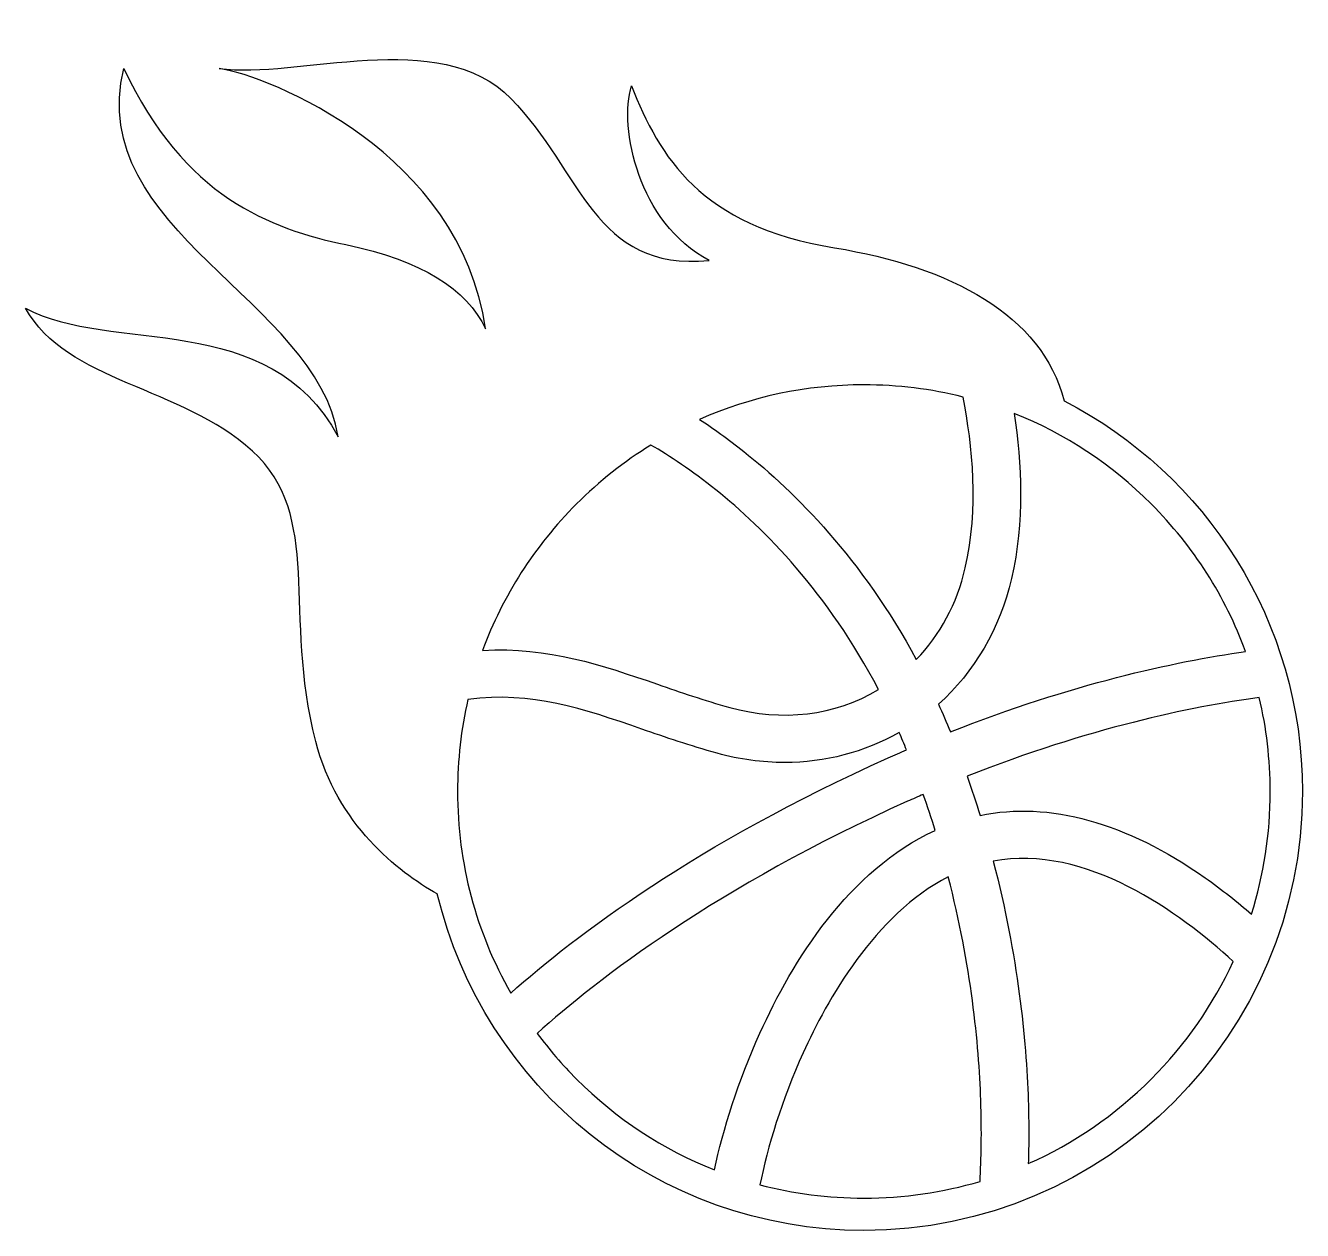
# Model space of a CAD drawing. Extents: x -14 to 238, y 28 to 266.
import ezdxf

# ---------------------------------------------------------------- set-up
doc = ezdxf.new("R2010")
doc.units = 0
doc.layers.add('FILL', color=7, linetype='CONTINUOUS')

msp = doc.modelspace()

# ---------------------------------------------------------------- linework, layer by layer
at = {"layer": 'FILL', "color": 7}
for points, knots in [([(190.48, 191.85), (186.09, 208.94), (168.07, 218.28), (145.18, 222.05), (118.57, 226.43), (110.75, 239.9), (105.11, 253.99), (102.61, 245.71), (106.36, 227.06), (120.45, 219.54), (97.6, 217.35), (95.41, 237.08), (81.32, 251.49), (67.24, 265.89), (39.07, 255.24), (23.73, 257.44), (33.75, 255.87), (71.31, 240.84), (76.32, 206.08), (72.56, 213.91), (63.8, 219.54), (48.77, 222.67), (33.75, 225.81), (16.85, 232.07), (4.95, 257.44), (-2.87, 225.49), (43.14, 211.71), (47.21, 184.78), (33.75, 210.15), (2.13, 201.07), (-14.45, 210.15), (-6.32, 195.43), (16.22, 194.8), (30.3, 181.96), (44.39, 169.12), (36.25, 150.02), (42.82, 124.65), (47.08, 108.22), (58.96, 99.01), (66.8, 94.57), (75.9, 56.5), (110.13, 28.19), (150.97, 28.19), (198.77, 28.19), (237.51, 66.96), (237.51, 114.79), (237.51, 148.37), (218.41, 177.48), (190.48, 191.85)], [0, 0, 0, 0, 1, 1, 1, 2, 2, 2, 3, 3, 3, 4, 4, 4, 5, 5, 5, 6, 6, 6, 7, 7, 7, 8, 8, 8, 9, 9, 9, 10, 10, 10, 11, 11, 11, 12, 12, 12, 13, 13, 13, 14, 14, 14, 15, 15, 15, 16, 16, 16, 16]), ([(150.97, 195.01), (157.66, 195.01), (164.22, 194.19), (170.54, 192.61), (172.42, 183.09), (173.68, 170.48), (170.98, 158.91), (169.33, 151.86), (166, 145.66), (161.32, 140.81), (150.62, 160.63), (137.39, 173.83), (127.27, 181.87), (124.2, 184.31), (121.26, 186.41), (118.54, 188.2), (128.62, 192.66), (139.61, 195.01), (150.97, 195.01)], [0, 0, 0, 0, 1, 1, 1, 2, 2, 2, 3, 3, 3, 4, 4, 4, 5, 5, 5, 6, 6, 6, 6]), ([(180.65, 189.35), (190.65, 185.37), (199.82, 179.35), (207.66, 171.51), (216.04, 163.13), (222.33, 153.22), (226.28, 142.42), (212.17, 140.38), (191.92, 135.99), (168.04, 126.56), (167.28, 128.42), (166.49, 130.24), (165.69, 132.01), (172.77, 138.36), (177.79, 146.91), (180.1, 156.78), (182.7, 167.95), (182.13, 179.66), (180.65, 189.35)], [0, 0, 0, 0, 1, 1, 1, 2, 2, 2, 3, 3, 3, 4, 4, 4, 5, 5, 5, 6, 6, 6, 6]), ([(94.27, 171.51), (98.76, 176), (103.69, 179.89), (108.95, 183.14), (112.61, 180.99), (117.03, 178.08), (121.77, 174.28), (131.31, 166.65), (143.85, 154.01), (153.87, 134.89), (145.24, 129.76), (134.81, 128.51), (124.51, 131.36), (119.45, 132.76), (114.76, 134.38), (110.23, 135.95), (99.27, 139.73), (88.72, 143.38), (75.73, 142.63), (79.69, 153.35), (85.95, 163.19), (94.27, 171.51)], [0, 0, 0, 0, 1, 1, 1, 2, 2, 2, 3, 3, 3, 4, 4, 4, 5, 5, 5, 6, 6, 6, 7, 7, 7, 7]), ([(70.79, 114.79), (70.79, 120.99), (71.49, 127.08), (72.85, 132.97), (85.53, 134.57), (95.45, 131.15), (107.17, 127.09), (111.84, 125.48), (116.67, 123.81), (122.02, 122.33), (126.46, 121.1), (130.93, 120.5), (135.32, 120.5), (143.3, 120.5), (151.04, 122.5), (157.94, 126.43), (158.43, 125.31), (158.91, 124.15), (159.39, 122.99), (158.19, 122.47), (157, 121.95), (155.79, 121.41), (117.96, 104.5), (93.96, 86.29), (81.29, 75.03), (74.44, 87.01), (70.79, 100.62), (70.79, 114.79)], [0, 0, 0, 0, 1, 1, 1, 2, 2, 2, 3, 3, 3, 4, 4, 4, 5, 5, 5, 6, 6, 6, 7, 7, 7, 8, 8, 8, 9, 9, 9, 9]), ([(218.29, 97.79), (202.74, 108.73), (187.51, 112.91), (173.91, 110.07), (173.12, 112.62), (172.27, 115.2), (171.35, 117.8), (195.32, 127.28), (215.44, 131.49), (229, 133.34), (230.41, 127.33), (231.15, 121.12), (231.15, 114.79), (231.15, 106.46), (229.88, 98.33), (227.45, 90.6), (224.74, 92.95), (221.67, 95.42), (218.29, 97.79)], [0, 0, 0, 0, 1, 1, 1, 2, 2, 2, 3, 3, 3, 4, 4, 4, 5, 5, 5, 6, 6, 6, 6]), ([(94.27, 58.06), (91.44, 60.89), (88.85, 63.9), (86.51, 67.06), (98.32, 77.68), (121.99, 96.04), (159.61, 112.86), (160.64, 113.32), (161.67, 113.77), (162.69, 114.22), (163.53, 111.83), (164.31, 109.46), (165.03, 107.12), (147.97, 99.28), (136.89, 81.33), (130.47, 67.12), (126.16, 57.59), (123.18, 48.1), (121.47, 40.15), (111.4, 44.13), (102.16, 50.17), (94.27, 58.06)], [0, 0, 0, 0, 1, 1, 1, 2, 2, 2, 3, 3, 3, 4, 4, 4, 5, 5, 5, 6, 6, 6, 7, 7, 7, 7]), ([(207.66, 58.06), (200.55, 50.95), (192.34, 45.33), (183.41, 41.38), (183.53, 45.07), (183.55, 49.25), (183.4, 53.87), (183.02, 65.77), (181.4, 82.3), (176.49, 101.04), (194.81, 104.48), (213.31, 90.93), (223.84, 81.24), (219.92, 72.73), (214.48, 64.89), (207.66, 58.06)], [0, 0, 0, 0, 1, 1, 1, 2, 2, 2, 3, 3, 3, 4, 4, 4, 5, 5, 5, 5]), ([(173.89, 37.88), (166.54, 35.7), (158.84, 34.57), (150.97, 34.57), (143.94, 34.57), (137.06, 35.47), (130.44, 37.21), (131.95, 44.54), (134.76, 53.9), (138.99, 63.26), (143.58, 73.4), (153.1, 90.52), (167.62, 97.96), (172.14, 80.46), (173.66, 65.03), (174.04, 53.87), (174.25, 47.67), (174.13, 42.27), (173.89, 37.88)], [0, 0, 0, 0, 1, 1, 1, 2, 2, 2, 3, 3, 3, 4, 4, 4, 5, 5, 5, 6, 6, 6, 6])]:
    msp.add_open_spline(points, degree=3, knots=knots, dxfattribs=at)

doc.saveas('drawing.dxf')
